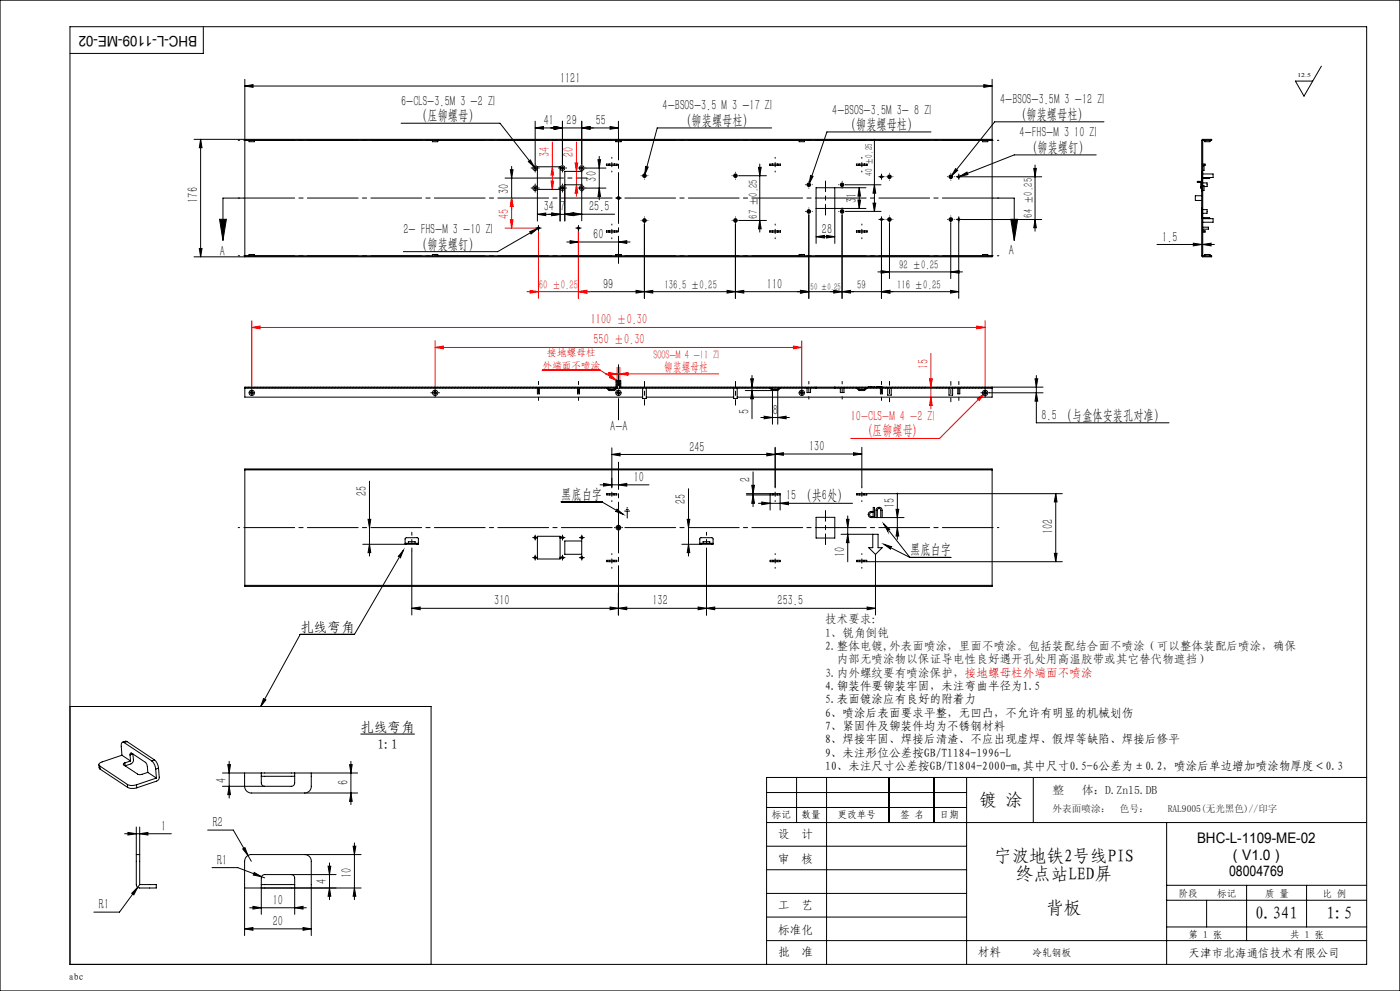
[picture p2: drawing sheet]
<svg xmlns="http://www.w3.org/2000/svg" width="420mm" height="297mm" viewBox="0 0 420 297" stroke-linecap="round" stroke-linejoin="round" font-family="sans-serif">
<defs><g id="words">
<g font-size="5.2">
<text x="293.8" y="241.6">镀 涂</text>
<text x="298.3" y="258.4">宁波地铁2号线PIS</text>
<text x="304.8" y="263.6">终点站LED屏</text>
<text x="314" y="274.1">背板</text>
<text x="376.4" y="275.4">0.341</text>
<text x="398" y="275.4">1:5</text>
</g>
<g font-size="4.4">
<text x="59.2" y="10.6" transform="rotate(-180 59.2 10.6)">BHC-L-1109-ME-02</text>
<text x="168" y="24.9">1121</text>
<text x="120.3" y="31.7">6-CLS-3.5M 3 -2 ZI</text>
<text x="198.8" y="33.1">4-BSOS-3.5 M 3 -17 ZI</text>
<text x="249.7" y="34.3">4-BSOS-3.5M 3- 8 ZI</text>
<text x="300" y="31.3">4-BSOS-3.5M 3 -12 ZI</text>
<text x="304.9" y="35.6">（铆装螺母柱）</text>
<text x="125.2" y="36.1">（压铆螺母）</text>
<text x="163.1" y="37.4">41</text>
<text x="170" y="37.4">29</text>
<text x="178.7" y="37.4">55</text>
<text x="204.4" y="37.4">（铆装螺母柱）</text>
<text x="253.8" y="38.7">（铆装螺母柱）</text>
<text x="305.9" y="41.2">4-FHS-M 3 10 ZI</text>
<text x="308.2" y="45.5">（铆装螺钉）</text>
<text x="152.7" y="58.2" transform="rotate(-90 152.7 58.2)">30</text>
<text x="178.9" y="54.4" transform="rotate(-90 178.9 54.4)">30</text>
<text x="59.3" y="60.7" transform="rotate(-90 59.3 60.7)">176</text>
<text x="163.1" y="63.3">34</text>
<text x="168" y="63.3">7</text>
<text x="176.7" y="63.3">25.5</text>
<text x="256.9" y="60.8" transform="rotate(-90 256.9 60.8)">31</text>
<text x="121" y="70.2">2- FHS-M 3 -10 ZI</text>
<text x="178" y="71.6">60</text>
<text x="246.6" y="70">28</text>
<text x="66" y="76.6">A</text>
<text x="125.2" y="74.5">（铆装螺钉）</text>
<text x="302.6" y="76.4">A</text>
<text x="348.6" y="72.4">1.5</text>
<text x="181" y="86.5">99</text>
<text x="230.1" y="86.5">110</text>
<text x="224.8" y="123.9" transform="rotate(-90 224.8 123.9)">5</text>
<text x="231.9" y="124.2">8</text>
<text x="312.5" y="125.8">8.5 （与盒体安装孔对准）</text>
<text x="183.1" y="129.3">A-A</text>
<text x="206.8" y="135.3">245</text>
<text x="242.7" y="135.2">130</text>
<text x="110" y="148.8" transform="rotate(-90 110 148.8)">25</text>
<text x="168.4" y="149.5">黑底白字</text>
<text x="190.1" y="144.4">10</text>
<text x="225.1" y="144.5" transform="rotate(-90 225.1 144.5)">2</text>
<text x="235.9" y="150">15 （共6处）</text>
<text x="205.7" y="151" transform="rotate(-90 205.7 151)">25</text>
<text x="268.4" y="152.4" transform="rotate(-90 268.4 152.4)">15</text>
<text x="315.9" y="160" transform="rotate(-90 315.9 160)">102</text>
<text x="253.5" y="166.8" transform="rotate(-90 253.5 166.8)">10</text>
<text x="273.1" y="166.1">黑底白字</text>
<text x="148.3" y="181.4">310</text>
<text x="195.7" y="181.4">132</text>
<text x="233.3" y="181.4">253.5</text>
<text x="67.9" y="234.6" transform="rotate(-90 67.9 234.6)">4</text>
<text x="104.4" y="235.3" transform="rotate(-90 104.4 235.3)">6</text>
<text x="48.4" y="249">1</text>
<text x="63.8" y="247.9">R2</text>
<text x="359.1" y="252.6">BHC-L-1109-ME-02</text>
<text x="368.5" y="257.6">（V1.0）</text>
<text x="65.1" y="259.1">R1</text>
<text x="105.5" y="263.2" transform="rotate(-90 105.5 263.2)">10</text>
<text x="368.7" y="262.6">08004769</text>
<text x="98" y="264.9" transform="rotate(-90 98 264.9)">4</text>
<text x="29.7" y="272.5">R1</text>
<text x="81.8" y="271.2">10</text>
<text x="81.8" y="277.5">20</text>
</g>
<g font-size="4.4" fill="#f00">
<text x="164.8" y="47.2" transform="rotate(-90 164.8 47.2)">34</text>
<text x="172.1" y="47.2" transform="rotate(-90 172.1 47.2)">20</text>
<text x="152.7" y="65.6" transform="rotate(-90 152.7 65.6)">45</text>
<text x="177.3" y="97.2">1100 ±0.30</text>
<text x="178" y="103.2">550 ±0.30</text>
<text x="278.4" y="110.5" transform="rotate(-90 278.4 110.5)">15</text>
<text x="255.3" y="126.2">10-CLS-M 4 -2 ZI</text>
<text x="260.7" y="130.5">(压铆螺母)</text>
</g>
<g font-size="4.1">
<text x="90.1" y="189.5">扎线弯角</text>
<text x="108.1" y="219.4">扎线弯角</text>
<text x="113.2" y="224.4">1:1</text>
</g>
<g font-size="3.8">
<text x="227.2" y="65.5" transform="rotate(-90 227.2 65.5)">67 ±0.25</text>
<text x="309.8" y="65.2" transform="rotate(-90 309.8 65.2)">64 ±0.25</text>
<text x="269.8" y="80.7">92 ±0.25</text>
<text x="199.4" y="86.7">136.5 ±0.25</text>
<text x="257.2" y="86.7">59</text>
<text x="269.1" y="86.7">116 ±0.25</text>
</g>
<g font-size="3.8" fill="#f00">
<text x="161.7" y="86.7">60 ±0.25</text>
<text x="196.1" y="107.6">SOOS-M 4 -11 ZI</text>
<text x="199.3" y="111.3">铆装螺母柱</text>
</g>
<g font-size="3.5" fill="#191924">
<text x="247.5" y="186.8">技术要求：</text>
<text x="247.5" y="190.8">1、锐角倒钝</text>
<text x="247.5" y="194.8">2.整体电镀,外表面喷涂，里面不喷涂。包括装配结合面不喷涂（可以整体装配后喷涂，确保</text>
<text x="247.5" y="202.8">3.内外螺纹要有喷涂保护，接地螺母柱外端面不喷涂</text>
<text x="251" y="198.8">内部无喷涂物以保证导电性良好遇开孔处用高温胶带或其它替代物遮挡）</text>
<text x="315.8" y="237.8">整</text>
<text x="324.5" y="237.8">体：D.Zn15.DB</text>
</g>
<g font-size="3.5">
<text x="247.5" y="206.8">4.铆装件要铆装牢固，未注弯曲半径为1.5</text>
<text x="247.5" y="210.8">5.表面镀涂应有良好的附着力</text>
<text x="247.5" y="214.8">6、喷涂后表面要求平整，无凹凸，不允许有明显的机械划伤</text>
<text x="247.5" y="218.8">7、紧固件及铆装件均为不锈钢材料</text>
<text x="247.5" y="222.8">8、焊接牢固、焊接后清渣、不应出现虚焊、假焊等缺陷、焊接后修平</text>
<text x="247.5" y="226.8">9、未注形位公差按GB/T1184-1996-L</text>
<text x="247.5" y="230.8">10、未注尺寸公差按GB/T1804-2000-m,其中尺寸0.5-6公差为±0.2，喷涂后单边增加喷涂物厚度＜0.3</text>
<text x="233.5" y="251.3">设</text>
<text x="240.5" y="251.3">计</text>
<text x="233.5" y="258.7">审</text>
<text x="240.5" y="258.7">核</text>
<text x="233.5" y="272.6">工</text>
<text x="240.5" y="272.6">艺</text>
<text x="233.5" y="279.9">标准化</text>
<text x="233.5" y="286.4">批</text>
<text x="240.5" y="286.4">准</text>
<text x="293.4" y="286.5">材料</text>
<text x="356.5" y="286.7">天津市北海通信技术有限公司</text>
</g>
<text font-size="3.1" x="261.7" y="52.7" transform="rotate(-90 261.7 52.7)">40 ±0.25</text>
<g font-size="2.9">
<text x="243.2" y="86.8">50 ±0.25</text>
<text x="231.6" y="245.2">标记</text>
<text x="240.5" y="245.2">数量</text>
<text x="251.3" y="245.2">更改单号</text>
<text x="270.1" y="245.2">签 名</text>
<text x="281.9" y="245.2">日期</text>
<text x="353.5" y="268.7">阶段</text>
<text x="365.2" y="268.7">标记</text>
<text x="379.5" y="268.7">质 量</text>
<text x="396.8" y="268.7">比 例</text>
<text x="356.5" y="281">第 1 张</text>
<text x="387.1" y="281">共 1 张</text>
<text x="309.8" y="286.5">冷轧钢板</text>
<text x="20.7" y="293.8">abc</text>
</g>
<g font-size="2.9" fill="#f00">
<text x="164.2" y="106.5">接地螺母柱</text>
<text x="162.7" y="110.5">外端面不喷涂</text>
</g>
<g font-size="2.9" fill="#191924">
<text x="315.8" y="243.5">外表面喷涂：</text>
<text x="336" y="243.5">色号：</text>
<text x="350.3" y="243.5">RAL9005(无光黑色)//印字</text>
</g>
<text font-size="1.7" x="389.2" y="23.2">12.5</text>
</g></defs>
<g fill="none" stroke="#000" stroke-width=".3">
<path d="M21 8h389v281h-389zM61 8v8h-40M396.4 19.8l-5.2 9-2.6-4.5h5.2M73.4 25.8l2.5-.4v.8zM73.4 23.8v18h-15.2M73.4 25.8h224.2M120.3 36.9h29.7l10.3 13.2M160.5 38.3l2.5-.4v.8zM160.5 36.3v12.8M166.2 37.9l2.5 .4-2.5 .4zM168.7 36.3v12.8M174.5 38.3l2.5-.4v.8z"/>
<path d="M174.5 36.3v12.8M183 37.9l2.5 .4-2.5 .4zM185.5 38.3h-25M185.5 36.3v3.5M231.5 38.3h-34.3l-3.8 14.1M279.3 39.5h-31.2l-5.4 15.6M295.1 25.4l2.5 .4-2.5 .4zM297.6 23.8v18M331.2 36.5h-32.8l-13 16.2M60.2 41.8v35.2M60.2 41.8l.4 2.5h-.8zM73.2 59.4h-6.3v12.7"/>
<path d="M151.5 53.4h9.7M153.1 50.9h.8l-.4 2.5zM153.5 49.9v13M153.5 59.4l.4 2.5h-.8zM158.5 48.4l.6-.5 1.2 2.2zM160 50.4h1M160 56.4h1M160.2 50.4a.31 .31 0 0 1 .3-.3 .31 .31 0 0 1 .3 .3 .31 .31 0 0 1-.4 .3M160.2 56.4a.31 .31 0 0 1 .3-.3 .31 .31 0 0 1 .3 .3 .31 .31 0 0 1-.4 .3M160.3 50.1l.4 .5M160.5 49.9v1M160.5 55.9v1"/>
<path d="M161.2 56.5v9.7M168 56.5v9.7M168.2 50.4h1M168.2 56.4h1M168.5 56.4a.29 .29 0 0 1 .2-.3 .29 .29 0 0 1 .3 .3 .29 .29 0 0 1-.3 .3M168.5 50.4a.29 .29 0 0 1 .2-.3 .29 .29 0 0 1 .3 .3 .29 .29 0 0 1-.3 .3M168.7 49.9v1M168.7 55.9v1M169.4 55.4v10.8M174 50.4h1M174 56.4h1M174.2 56.4a.29 .29 0 0 1 .3-.3 .29 .29 0 0 1 .3 .3 .29 .29 0 0 1-.4 .3"/>
<path d="M174.2 50.4a.29 .29 0 0 1 .3-.3 .29 .29 0 0 1 .3 .3 .29 .29 0 0 1-.4 .3M174.5 49.9v1M174.5 55.4v10.8M175.8 50.4h6M175.8 56.4h6M179.4 47.9h.8l-.4 2.5zM179.8 46.9v13M179.8 56.4l.4 2.5h-.8zM185 59.4h1M185.1 59.5a.4 .4 0 0 1 .4-.5 .4 .4 0 0 1 .4 .4 .4 .4 0 0 1-.5 .4M185.5 58.9v1M192.8 52.7h1.1"/>
<path d="M193.3 52.2v1M193.4 52.4l-.1 .5a.29 .29 0 0 0 .3-.2 .29 .29 0 0 0-.3-.3 .29 .29 0 0 0-.3 .3M193.7 49.9l.8 .2-1.1 2.3zM220.1 52.7h1M220.3 52.7a.29 .29 0 0 1 .3-.3 .29 .29 0 0 1 .3 .3 .29 .29 0 0 1-.3 .2M220.6 52.2v1M221.7 52.7h8.2M227.5 50.2h.9l-.5 2.5zM227.9 49.2v20.4M242.1 55.4h1M242.6 54.9v1M242.7 55.1l-.1 .6a.29 .29 0 0 0 .3-.3 .29 .29 0 0 0-.3-.3 .29 .29 0 0 0-.2 .4"/>
<path d="M243.2 52.6l.7 .2-1.2 2.3zM250.4 56.3h9.4M252.1 55.4h1M252.3 55.5a.29 .29 0 0 1 .3-.4 .29 .29 0 0 1 .3 .3 .29 .29 0 0 1-.3 .3M252.6 54.9v1M253.7 55.4h10.6M257.4 60h.8l-.4 2.5zM257.8 56.3l.4 2.5h-.8zM257.8 56.3v6.2M262.3 55.4l.4 2.5h-.8zM262.3 41.7v21.7M263.9 53h1"/>
<path d="M264.4 52.5v1M266.3 53h1M266.6 53.1a.29 .29 0 0 1 .2-.4 .29 .29 0 0 1 .3 .3 .29 .29 0 0 1-.3 .3M266.8 52.5v1M284.7 53h1M284.9 53.1a.29 .29 0 0 1 .3-.4 .29 .29 0 0 1 .3 .3 .29 .29 0 0 1-.3 .3M285.2 52.5v1M285.4 52.7l-.4 .5M286.7 50.5l.6 .5-1.9 1.7zM287.1 53h1M287.6 52.5v1M287.9 52.9l2.2-1.3 .3 .7z"/>
<path d="M287.9 52.9l-.6 .2M288.4 53h24.1M297.9 59.4h6.4v12.7M310.1 50.5h.8l-.4 2.5zM310.5 49.5v19.8M328.9 46.4h-24.6l-16.4 6.5M58.2 77h15.2M59.8 74.5h.8l-.4 2.5zM65.9 65.7h2l-1 6.4zM158.9 69.4l2.4-.9-2 1.6zM161 68.4h1M161.2 64.2l2.5-.4v.8z"/>
<path d="M161.3 68.5l-12 6.9h-28.3M161.5 67.9v1M161.8 68.2l-.5 .3M165.5 63.8l2.5 .4-2.5 .4zM169.4 64.2l2.5-.4v.8zM170 72.5h19M171 72.1l2.5 .4-2.5 .5zM172 63.8l2.5 .4-2.5 .4zM173 68.4h1M173.5 67.9v1M173.5 69.2v20.2M184.4 64.2h-23.2"/>
<path d="M185.5 72.5l2.5-.4v.9zM192.8 66.1h1.1M193 66.1a.29 .29 0 0 1 .3-.3 .29 .29 0 0 1 .3 .3 .29 .29 0 0 1-.3 .3M193.3 65.6v1M193.3 67.1v22.3M220.1 66.1h1M220.3 66.1a.29 .29 0 0 1 .3-.3 .29 .29 0 0 1 .3 .3 .29 .29 0 0 1-.3 .3M220.6 65.6v1M220.6 67.1v22.3M221.7 66.1h8.2M227.9 66.1l.5 2.5h-.9zM242.1 63.4h1"/>
<path d="M242.4 63.5a.31 .31 0 0 1 .2-.4 .31 .31 0 0 1 .4 .3 .31 .31 0 0 1-.4 .3M242.6 62.9v1M242.6 64.4v25M244.8 70.9l2.5-.3v.7zM244.8 62.5v10.5M244.8 70.9h5.6M247.9 70.6l2.5 .3-2.5 .4zM252.1 63.4h1M252.3 63.5a.31 .31 0 0 1 .3-.4 .31 .31 0 0 1 .3 .3 .31 .31 0 0 1-.3 .3M252.6 62.9v1M252.6 64.4v25M253.7 63.4h10.6"/>
<path d="M259.8 62.5h-9.4v10.5M261.9 60.9h.8l-.4 2.5zM263.9 65.8h1M264.4 65.3v1M264.4 66.6v22.8M266.3 65.8h1M266.6 65.9a.31 .31 0 0 1 .2-.4 .31 .31 0 0 1 .4 .3 .31 .31 0 0 1-.4 .3M266.8 65.3v1M266.8 66.8v16.7M284.7 65.8h1M284.9 65.9a.31 .31 0 0 1 .3-.4 .31 .31 0 0 1 .3 .3 .31 .31 0 0 1-.3 .3M285.2 65.3v1"/>
<path d="M285.2 66.8v16.7M287.1 65.8h1M287.6 65.3v1M287.6 66.6v22.8M288.4 65.8h24.1M303.2 65.7h2.1l-1 6.4zM310.5 65.8l.4 2.5h-.8zM347.1 73.3h17.2M358 72.9l2.5 .4-2.5 .4zM360.8 73.3l2.5-.4v.8zM173.5 87.4l2.5-.4v.8zM190.8 87l2.5 .4-2.5 .4z"/>
<path d="M193.3 87.4l2.5-.4v.8zM218.1 87l2.5 .4-2.5 .4zM220.6 87.4l2.5-.4v.8zM240.1 87l2.5 .4-2.5 .4zM250.1 87l2.5 .4-2.5 .4zM252.6 87.4l2.5-.4v.8zM263.3 81.5h25.4M264.3 81.1l2.5 .4-2.5 .4zM264.4 87.4l2.5-.4v.8zM285.2 87l2.4 .4-2.4 .4zM285.2 81.5l2.5-.4v.8zM287.6 87.4h-114.1"/>
<path d="M75 117.7h1M75.5 117.2v1M130 117.7h1M130.5 117.2v1M185 117.7h1M185.1 114.1v2.2M185.5 117.2v1M185.9 114.1v2.2M223.6 117h8.1v10.1M225.2 113.5h.8l-.4 2.5zM225.6 117l.4 2.5h-.8zM225.6 112.5v13"/>
<path d="M233.3 117v10.1M240 117.7h1M240.5 117.2v1M295 117.7h1.1M295.5 117.2v1M296.8 117.7h16.1M297.6 116h15.3M310.5 113.5h.8l-.4 2.5zM310.9 117.7l.4 2.5h-.8zM310.9 112.5v14.2h39.8M183.6 136.2l2.4-.4v.8zM183.6 134.2v11.7"/>
<path d="M183.6 136.2h49M228.2 125.1h8.6M229.2 124.7l2.5 .4-2.5 .4zM230 135.8l2.6 .4-2.6 .4zM232.6 136.1l2.4-.4v.8zM232.6 134.1v11.8M232.6 136.1h26M233.3 125.1l2.5-.4v.8zM256 135.7l2.6 .4-2.6 .4zM258.6 134.1v11.8M110.4 155.6h.8l-.4 2.5zM110.8 144.2v22.4"/>
<path d="M168.4 150.4h12.2l6.3 3.7M180 145.3h14.7M181 144.9l2.6 .4-2.6 .4zM185 152.5l1.9 1.6-2.3-.9a.4 .4 0 0 0 .5-.1 .4 .4 0 0 0-.1-.6zM185 158.1h1M185.1 158.3a.4 .4 0 0 1 .4-.6 .4 .4 0 0 1 .4 .5 .4 .4 0 0 1-.5 .3M185.5 157.7v.9M185.5 145.3l2.5-.4v.8zM187.4 153.2h1.5M187.9 152.7h.6M188 152.2h.3M188.2 153.2v2.1"/>
<path d="M206.2 155.6h.7l-.3 2.5zM206.6 146.5v20.1M223.9 148h7.1M223.9 148.3h7.1v4.6M225.5 145.4h.8l-.4 2.6zM225.9 148.3l.4 2.5h-.8zM225.9 141.4v10.4M227.5 150.8h28.3M228.5 150.5l2.5 .3-2.5 .5zM234 150.8l2.5-.3v.8zM234 148.3v4.6M253.9 155.6h.8l-.4 2.5z"/>
<path d="M254.3 154.6v13.8M260 148h58.7M262.4 155.1h8.8M265.1 157l7.9 10.1M265.1 157l1.9 1.7a.4 .4 0 0 0-.6 0 .4 .4 0 0 0-.1 .5zM268.8 152.6h.8l-.4 2.5zM269.2 158.1l.4 2.6h-.8zM269.2 147.8v13.8M316.7 148l.4 2.4h-.8zM316.7 148v20.3M108.8 163.1h12.7M110.8 163.1l.4 2.5h-.8z"/>
<path d="M121 164.9l-.9 2.4a.4 .4 0 0 0-.2-.5 .4 .4 0 0 0-.5 .1zM121 164.9l-14.7 25.2h-16.2l-11.9 21.6M123.5 165.1v19.2M160 161.1h1M160 167.1h1M160.2 167.2a.31 .31 0 0 1 .3-.4 .31 .31 0 0 1 .3 .4 .31 .31 0 0 1-.4 .2M160.2 161.2a.31 .31 0 0 1 .3-.4 .31 .31 0 0 1 .3 .4 .31 .31 0 0 1-.4 .2M160.5 160.7v.9M160.5 166.6v1M168.2 161.1h1M168.2 167.1h1M168.5 161.2a.29 .29 0 0 1 .2-.4 .29 .29 0 0 1 .3 .4 .29 .29 0 0 1-.3 .2"/>
<path d="M168.5 167.2a.29 .29 0 0 1 .2-.4 .29 .29 0 0 1 .3 .4 .29 .29 0 0 1-.3 .2M168.7 160.7v.9M168.7 166.6v1M174 161.1h1M174 167.1h1M174.2 161.2a.29 .29 0 0 1 .3-.4 .29 .29 0 0 1 .3 .4 .29 .29 0 0 1-.4 .2M174.2 167.2a.29 .29 0 0 1 .3-.4 .29 .29 0 0 1 .3 .4 .29 .29 0 0 1-.4 .2M174.5 160.7v.9M174.5 166.6v1M185.5 177.7v6.6M204.5 163.1h5.4M206.6 163.1l.3 2.5h-.7z"/>
<path d="M211.9 165.1v19.2M252.3 160.1h9.5M254.3 160.1l.4 2.5h-.8zM260 168.3h58.7M262.6 166.2v18.1M265.2 163.1l7.8 4M265.2 163.1l2.4 .8a.4 .4 0 0 0-.5 .2 .4 .4 0 0 0 .1 .5zM273 167.1h12.2M316.3 165.8h.8l-.4 2.5zM123.5 182.3l2.5-.4v.8zM123.5 182.3h139.1M183 181.9l2.5 .4-2.5 .4z"/>
<path d="M185.5 182.3l2.5-.4v.8zM209.4 181.9l2.5 .4-2.5 .4zM211.9 182.3l2.5-.4v.8zM260.1 181.9l2.5 .4-2.5 .4zM21 211.7h108.3v77.3M79.1 209.4l.7 .4-1.6 1.9zM108.1 220h16.3M66.7 235.7h12.7M66.7 231.7h6.7M68.3 229.2h.8l-.3 2.5zM68.8 235.7l.3 2.5h-.8zM68.8 228.2v11"/>
<path d="M91.4 237.7h15.9M93.4 231.7h13.9M104.9 229.2h.8l-.4 2.5zM105.3 237.7l.4 2.5h-.8zM105.3 228.2v13M230 237.5h60M239 233v13.5M248 233v56M266.7 233v13.5M280.2 233v13.5M290 233v56M310 233v13.5"/>
<path d="M410 233h-180v56M37.4 249.9h14M38.4 249.5l2.5 .4-2.5 .4zM40.9 247.9v8.2M41.9 249.9l2.5-.4v.8zM41.9 247.9v8.2M62.3 248.8h7.7l4.4 7.6M72.8 254.4l.7-.4 .9 2.4zM74.4 256.4l1 1.7M91.4 256.1h16.9M98.4 259.6h.8l-.4 2.5zM98.8 258.6v11"/>
<path d="M105.9 253.6h.9l-.5 2.5zM106.3 252.6v17M230 242h60M230 246.5h180M230 253.6h60M350 246.5v42.5M39.5 267.7l1.8-1.8-1.2 2.3zM41.3 265.9l-5.5 7.5h-7.6M41.9 265.1l-.6 .8M63.6 260h7.7l7.2 2.7M73.4 278.4l2.5-.4v.8zM73.4 266.1v14.3"/>
<path d="M73.4 278.4h20M74.9 272.1h17M75.9 271.6l2.5 .5-2.5 .3zM76.3 261.5l2.2 1.2-2.5-.4zM78.5 262.7l.9 .4M87.4 262.1h13.4M88.4 272.1l2.5-.5v.8zM88.4 266.1v7.9M90.9 278l2.5 .4-2.5 .4zM93.4 266.1v14.3M98.8 266.1l.4 2.5h-.8zM106.3 266.1l.5 2.5h-.9z"/>
<path d="M108.3 266.1h-29.9v7.9M230 260.7h60M230 267.8h60M230 274.8h60M350 269.8h60M350 265.3h60M350 277.8h60M362 269.8v8M374 265.3v16.6M392 265.3v12.5M230 281.9h180"/>
</g>
<g fill="none" stroke="#f00" stroke-width=".3">
<path d="M153.5 59.4v9M153.5 59.4l.4 2.5h-.8zM165.3 54.3h.8l-.4 2.5zM165.7 50l.4 2.5h-.8zM165.7 42.6v14.2M172.5 48.9h.8l-.4 2.5zM172.9 55.4l.4 2.5h-.8zM172.9 42.6v16.3M151.5 68.4h10M153.1 65.9h.8l-.4 2.5zM161.5 69.2v20.2M173.5 69.2v20.2"/>
<path d="M75.5 98.1l2.5-.4v.8zM75.5 96.1v21.6M75.5 98.1h220M158 87.4h19M159 87l2.5 .4-2.5 .4zM173.5 87.4l2.5-.4v.8zM293 97.7l2.5 .4-2.5 .4zM295.5 96.1v20.3M130.5 104.1l2.5-.4v.8zM130.5 102.1v14.3M130.5 104.1h110M162.7 111h17.4l5.1 3.1"/>
<path d="M181.6 112.1h34M182.6 111.7l2.5 .4-2.5 .4zM183.3 112.5l1.9 1.6-2.4-.9zM185.1 110.1v4M185.9 112.1l2.5-.4v.8zM185.9 110.1v4M238 103.7l2.5 .4-2.5 .4zM240.5 102.1v15.6M278.9 113.5h.8l-.4 2.5zM279.3 119l.4 2.5h-.8zM279.3 106v16.5M293.2 119.5l2-1.5-1.4 2z"/>
<path d="M295.2 118l-13.3 13.4h-26.7M295.8 117.4l-.6 .6"/>
</g>
<path d="M75.4 118.1a.4 .4 0 0 0 .5-.4 .4 .4 0 0 0-.4-.4 .4 .4 0 0 0-.3 .5M130.4 118.1a.4 .4 0 0 0 .5-.4 .4 .4 0 0 0-.4-.4 .4 .4 0 0 0-.3 .5M185.4 118.1a.4 .4 0 0 0 .5-.4 .4 .4 0 0 0-.4-.4 .4 .4 0 0 0-.3 .5M240.4 118.1a.4 .4 0 0 0 .5-.4 .4 .4 0 0 0-.4-.4 .4 .4 0 0 0-.3 .5M295.4 118.1a.4 .4 0 0 0 .5-.4 .4 .4 0 0 0-.4-.4 .4 .4 0 0 0-.3 .5" fill="none" stroke="#000" stroke-width=".3" stroke-dasharray="1.3 .6" stroke-dashoffset=".5" stroke-linecap="butt"/>
<path d="M185.6 109.3v16.5" fill="none" stroke="#000" stroke-width=".3" stroke-dasharray="15.2 1.3 1.3 1.3" stroke-dashoffset="8.9"/>
<path d="M161.6 120v-5.7M173.6 120v-5.7M264.5 120v-5.7M287.7 120v-5.7M123.6 159.5v5.6M212 159.5v5.6" fill="none" stroke="#000" stroke-width=".3" stroke-dasharray="15.2 1.3 1.3 1.3" stroke-dashoffset="14.3"/>
<path d="M193.4 121.4v-7.1M220.7 121.4v-7.1" fill="none" stroke="#000" stroke-width=".3" stroke-dasharray="15.2 1.3 1.3 1.3" stroke-dashoffset="13.6"/>
<path d="M266.9 120.4v-6.1M285.3 120.4v-6.1" fill="none" stroke="#000" stroke-width=".3" stroke-dasharray="15.2 1.3 1.3 1.3" stroke-dashoffset="14.1"/>
<path d="M242.7 119.6v-5.3M252.7 119.6v-5.3" fill="none" stroke="#000" stroke-width=".3" stroke-dasharray="15.2 1.3 1.3 1.3" stroke-dashoffset="14.5"/>
<path d="M185.6 39.8v39.2M185.6 138.5v39.2" fill="none" stroke="#000" stroke-width=".3" stroke-dasharray="15.2 1.3 1.3 1.3" stroke-dashoffset="7.1"/>
<path d="M299.7 59.4h-228.2M299.7 42.1h-228.2M299.7 76.7h-228.2M299.7 158.1h-228.2" fill="none" stroke="#000" stroke-width=".3" stroke-dasharray="15.2 1.3 1.3 1.3" stroke-dashoffset="-1.7"/>
<path d="M247.7 64.5v-10.2M247.7 153v10.2" fill="none" stroke="#000" stroke-width=".3" stroke-dasharray="15.2 1.3 1.3 1.3" stroke-dashoffset="12"/>
<path d="M161.3 53.4h14.8" fill="none" stroke="#000" stroke-width=".3" stroke-dasharray="15.2 1.3 1.3 1.3" stroke-dashoffset="7.4"/>
<path d="M183.6 51.6v-4.4M232.6 47.2v4.4M258.6 51.6v-4.4M183.6 67.2v4.4M232.6 67.2v4.4M258.6 67.2v4.4M183.6 145.9v4.4M232.6 150.3v-4.4M258.6 150.3v-4.4M183.6 165.9v4.4M232.6 170.3v-4.4M258.6 165.9v4.4" fill="none" stroke="#000" stroke-width=".3" stroke-dasharray="15.2 1.3 1.3 1.3" stroke-dashoffset="14.9"/>
<path d="M0 0h420v297h-420z" fill="none" stroke="#000" stroke-width=".35"/>
<g fill="none" stroke="#000" stroke-width=".3" stroke-dasharray="15.2 1.3 1.3 1.3">
<path d="M159.6 56.4h-.3M159.6 50.4h-.3M160.6 57.4v.2M160.6 55.4v-.3M160.6 51.4v.2M160.6 49.4v-.3M161.6 56.4h.2M161.6 50.4h.2M167.8 50.4h-.3M167.8 56.4h-.3M168.8 51.4v.2M168.8 49.4v-.3"/>
<path d="M168.8 57.4v.2M168.8 55.4v-.3M169.8 50.4h.2M169.8 56.4h.2M173.6 50.4h-.3M173.6 56.4h-.3M174.6 51.4v.2M174.6 49.4v-.3M174.6 57.4v.2M174.6 55.4v-.3M175.6 50.4h.2M175.6 56.4h.2"/>
<path d="M185.1 59.4h-.4M185.6 59.9v.3M185.6 58.9v-.4M186.1 59.4h.3M192.4 52.7h-.1M193.4 53.7h.1M193.4 51.7v-.1M194.4 52.7h.1M219.7 52.7h-.1M220.7 53.7h.1M220.7 51.7v-.1M221.7 52.7h.1"/>
<path d="M241.7 55.4h-.1M242.7 56.4h.1M242.7 54.4v-.1M243.7 55.4h.1M251.7 55.4h-.1M252.7 56.4h.1M252.7 54.4v-.1M253.7 55.4h.1M264 53h-.3M264.5 53.5v.3M264.5 52.5v-.3M265 53h.3"/>
<path d="M265.9 53h-.1M266.9 54h.1M266.9 52v-.1M267.9 53h.1M284.3 53h-.1M285.3 54h.1M285.3 52v-.1M286.3 53h.1M287.2 53h-.3M287.7 53.5v.3M287.7 52.5v-.3M288.2 53h.3"/>
<path d="M161.1 68.4h-.3M161.6 68.9v.3M161.6 67.9v-.3M162.1 68.4h.3M173.1 68.4h-.3M173.6 68.9v.3M173.6 67.9v-.3M174.1 68.4h.3M192.4 66.1h-.1M193.4 67.1h.1M193.4 65.1v-.1M194.4 66.1h.1"/>
<path d="M219.7 66.1h-.1M220.7 67.1h.1M220.7 65.1v-.1M221.7 66.1h.1M241.7 63.4h-.1M242.7 64.4h.1M242.7 62.4v-.1M243.7 63.4h.1M251.7 63.4h-.1M252.7 64.4h.1M252.7 62.4v-.1M253.7 63.4h.1"/>
<path d="M264 65.8h-.3M264.5 66.3v.3M264.5 65.3v-.3M265 65.8h.3M265.9 65.8h-.1M266.9 66.8h.1M266.9 64.8v-.1M267.9 65.8h.1M284.3 65.8h-.1M285.3 66.8h.1M285.3 64.8v-.1M286.3 65.8h.1"/>
<path d="M287.2 65.8h-.3M287.7 66.3v.3M287.7 65.3v-.3M288.2 65.8h.3M75.1 117.7h-.4M75.6 117.2v-.3M75.6 118.2v.4M76.1 117.7h.3M129.6 117.7h-.3M130.6 116.7v-.3M130.6 118.7v.3M131.6 117.7h.3"/>
<path d="M185.1 117.7h-.4M185.6 117.2v-.3M185.6 118.2v.4M186.1 117.7h.3M240.1 117.7h-.4M240.6 117.2v-.3M240.6 118.2v.4M241.1 117.7h.3M294.6 117.7h-.3M295.6 116.7v-.3M295.6 118.7v.3M296.6 117.7h.3"/>
<path d="M184.6 158.1h-.3M185.6 159.1v.2M185.6 157.1v-.2M186.6 158.1h.2M160.1 161.1h-.3M160.1 167.1h-.3M160.6 161.6v.3M160.6 160.6v-.2M160.6 167.6v.3M160.6 166.6v-.2M161.1 161.1h.2M161.1 167.1h.2"/>
<path d="M168.3 167.1h-.3M168.3 161.1h-.3M168.8 167.6v.3M168.8 166.6v-.2M168.8 161.6v.3M168.8 160.6v-.2M169.3 167.1h.2M169.3 161.1h.2M174.1 167.1h-.3M174.1 161.1h-.3M174.6 167.6v.3M174.6 166.6v-.2"/>
<path d="M174.6 161.6v.3M174.6 160.6v-.2M175.1 167.1h.2M175.1 161.1h.2"/>
</g>
<g fill="#000">
<path d="M153.1 50.9h.8l-.4 2.5zM153.5 59.4l.4 2.5h-.8z"/>
<path d="M303.2 65.7h2.1l-1 6.4zM65.9 65.7h2l-1 6.4z"/>
<path d="M79.1 209.4l.7 .4-1.6 1.9zM121 164.9l-.9 2.4a.4 .4 0 0 0-.2-.5 .4 .4 0 0 0-.5 .1z"/>
</g>
<path d="M153.1 65.9h.8l-.4 2.5zM153.5 59.4l.4 2.5h-.8z" fill="#f00"/>
<g fill="#000">
<path d="M73.4 25.8l2.5-.4v.8zM295.1 25.4l2.5 .4-2.5 .4zM171 72.1l2.5 .4-2.5 .5zM185.5 72.5l2.5-.4v.9zM160.5 38.3l2.5-.4v.8zM166.2 37.9l2.5 .4-2.5 .4zM166.2 37.9l2.5 .4-2.5 .4zM174.5 38.3l2.5-.4v.8zM161.2 64.2l2.5-.4v.8zM165.5 63.8l2.5 .4-2.5 .4zM169.4 64.2l2.5-.4v.8zM172 63.8l2.5 .4-2.5 .4zM244.8 70.9l2.5-.3v.7zM247.9 70.6l2.5 .3-2.5 .4z"/>
<path d="M183 37.9l2.5 .4-2.5 .4zM174.5 38.3l2.5-.4v.8zM169.4 64.2l2.5-.4v.8zM165.5 63.8l2.5 .4-2.5 .4zM233.3 125.1l2.5-.4v.8zM229.2 124.7l2.5 .4-2.5 .4z"/>
<path d="M60.2 41.8l.4 2.5h-.8zM59.8 74.5h.8l-.4 2.5zM179.4 47.9h.8l-.4 2.5zM179.8 56.4l.4 2.5h-.8zM257.8 56.3l.4 2.5h-.8zM257.4 60h.8l-.4 2.5z"/>
<path d="M227.5 50.2h.9l-.5 2.5zM227.9 66.1l.5 2.5h-.9z"/>
<path d="M262.3 55.4l.4 2.5h-.8zM261.9 60.9h.8l-.4 2.5z"/>
<path d="M310.5 65.8l.4 2.5h-.8zM310.1 50.5h.8l-.4 2.5z"/>
<path d="M358 72.9l2.5 .4-2.5 .4zM360.8 73.3l2.5-.4v.8zM73.4 278.4l2.5-.4v.8zM90.9 278l2.5 .4-2.5 .4z"/>
<path d="M173.5 87.4l2.5-.4v.8zM190.8 87l2.5 .4-2.5 .4zM220.6 87.4l2.5-.4v.8zM240.1 87l2.5 .4-2.5 .4zM158.5 48.4l1.8 1.7-1.2-2.2zM193.7 49.9l-.3 2.5 1.1-2.3zM243.2 52.6l-.5 2.5 1.2-2.3zM286.7 50.5l-1.3 2.2 1.9-1.7zM287.9 52.9l2.5-.6-.3-.7zM158.9 69.4l.4 .7 2-1.6zM310.9 117.7l.4 2.5h-.8zM310.5 113.5h.8l-.4 2.5zM123.5 182.3l2.5-.4v.8zM183 181.9l2.5 .4-2.5 .4zM185.5 182.3l2.5-.4v.8zM209.4 181.9l2.5 .4-2.5 .4zM232.6 136.1l2.4-.4v.8zM256 135.7l2.6 .4-2.6 .4zM181 144.9l2.6 .4-2.6 .4zM185.5 145.3l2.5-.4v.8zM211.9 182.3l2.5-.4v.8zM260.1 181.9l2.5 .4-2.5 .4zM41.3 265.9l-1.8 1.8 .6 .5zM72.8 254.4l1.6 2-.9-2.4zM76.3 261.5l-.3 .8 2.5 .4z"/>
<path d="M193.3 87.4l2.5-.4v.8zM218.1 87l2.5 .4-2.5 .4zM264.3 81.1l2.5 .4-2.5 .4zM285.2 81.5l2.5-.4v.8zM264.4 87.4l2.5-.4v.8zM285.2 87l2.4 .4-2.4 .4z"/>
<path d="M240.1 87l2.5 .4-2.5 .4zM252.6 87.4l2.5-.4v.8z"/>
<path d="M250.1 87l2.5 .4-2.5 .4zM264.4 87.4l2.5-.4v.8z"/>
<path d="M225.6 117l.4 2.5h-.8zM225.2 113.5h.8l-.4 2.5z"/>
<path d="M183.6 136.2l2.4-.4v.8zM230 135.8l2.6 .4-2.6 .4z"/>
<path d="M228.5 150.5l2.5 .3-2.5 .5zM234 150.8l2.5-.3v.8z"/>
<path d="M268.8 152.6h.8l-.4 2.5zM269.2 158.1l.4 2.6h-.8zM316.7 148l.4 2.4h-.8zM316.3 165.8h.8l-.4 2.5zM225.5 145.4h.8l-.4 2.6zM225.9 148.3l.4 2.5h-.8zM98.4 259.6h.8l-.4 2.5zM98.8 266.1l.4 2.5h-.8z"/>
<path d="M110.8 163.1l.4 2.5h-.8zM110.4 155.6h.8l-.4 2.5zM206.6 163.1l.3 2.5h-.7zM206.2 155.6h.7l-.3 2.5zM254.3 160.1l.4 2.5h-.8zM253.9 155.6h.8l-.4 2.5zM106.3 266.1l.5 2.5h-.9zM105.9 253.6h.9l-.5 2.5z"/>
<path d="M68.8 235.7l.3 2.5h-.8zM68.3 229.2h.8l-.3 2.5z"/>
<path d="M104.9 229.2h.8l-.4 2.5zM105.3 237.7l.4 2.5h-.8z"/>
<path d="M38.4 249.5l2.5 .4-2.5 .4zM41.9 249.9l2.5-.4v.8z"/>
<path d="M75.9 271.6l2.5 .5-2.5 .3zM88.4 272.1l2.5-.5v.8z"/>
</g>
<g fill="#f00">
<path d="M293.2 119.5l2-1.5-1.4 2z"/>
<path d="M159 87l2.5 .4-2.5 .4zM173.5 87.4l2.5-.4v.8z"/>
<path d="M185.9 112.1l2.5-.4v.8zM182.6 111.7l2.5 .4-2.5 .4z"/>
<path d="M293 97.7l2.5 .4-2.5 .4zM75.5 98.1l2.5-.4v.8z"/>
<path d="M130.5 104.1l2.5-.4v.8zM238 103.7l2.5 .4-2.5 .4z"/>
<path d="M165.7 50l.4 2.5h-.8zM165.3 54.3h.8l-.4 2.5zM172.5 48.9h.8l-.4 2.5zM172.9 55.4l.4 2.5h-.8zM278.9 113.5h.8l-.4 2.5zM279.3 119l.4 2.5h-.8z"/>
</g>
<path d="M185 152.5l1.9 1.6-2.3-.9a.4 .4 0 0 0 .5-.1 .4 .4 0 0 0-.1-.6zM265.2 163.1l2.4 .8a.4 .4 0 0 0-.5 .2 .4 .4 0 0 0 .1 .5zM265.1 157l1.9 1.7a.4 .4 0 0 0-.6 0 .4 .4 0 0 0-.1 .5z" fill="#000"/>
<path d="M183.3 112.5l1.9 1.6-2.4-.9z" fill="#f00"/>
<g fill="none" stroke="#000" stroke-width=".3">
<path d="M73.4 41.8h224.2v35.2h-224.2zM73.4 42.1h224.2M74.7 42.1v.4h1.6v-.4M129.7 42.1v.4h1.6v-.4M161.2 50.2v-.2h6.8v.2M161.2 56.5v.3h6.8v-.3M161.2 50.5v5.7M168 50.5v5.7M169.4 51.4h5.1v4h-5.1zM181.9 49.2h3.2v.4h-3.2zM182.7 49.2v.4M184.3 49.2v.4"/>
<path d="M184.7 42.1v.4h1.6v-.4M230.9 49.2h3.2v.4h-3.2zM231.7 49.2v.4M233.3 49.2v.4M239.7 42.1v.4h1.6v-.4M244.8 56.3h5.6v6.2h-5.6zM256.9 49.2h3.2v.4h-3.2zM257.7 49.2v.4M259.3 49.2v.4M294.7 42.1v.4h1.6v-.4M359.6 54.4h-.4v.3h.4M359.6 54.4v.3"/>
<path d="M359.6 54.4h.9M359.6 54.7h.6v1.3M360.2 56v.4h.3M360.2 56h.3M360.5 53.4h.1M360.5 56.4v1M360.5 58.7h-1.9v1.4h1.9M360.5 51.4v3M360.6 41.9l2.9-.1v.3h-2.7v34.6h2.7v.3h-2.7l-.3-.3zM360.8 49.7h.4v1.4h-.4M360.8 55.7h.4v1.4h-.4M360.8 52.1h3.1v1.1h-3.1"/>
<path d="M360.8 54.8h1.3v1.1h-.9M360.8 49.2h.7v.4h-.7M361.4 42.1v.4h1.6v-.4M362.5 53.2l-1.7 .1M362.9 53.2v.3h-2.1M73.4 76.7h224.2M74.7 76.7v-.4h1.6v.4M129.7 76.7v-.4h1.6v.4M181.9 69.2h3.2v.4h-3.2zM182.7 69.2v.4M184.3 69.2v.4M184.7 76.7v-.4h1.6v.4"/>
<path d="M230.9 69.2h3.2v.4h-3.2zM231.7 69.2v.4M233.3 69.2v.4M239.7 76.7v-.4h1.6v.4M256.9 69.2h3.2v.4h-3.2zM257.7 69.2v.4M259.3 69.2v.4M294.7 76.7v-.4h1.6v.4M360.5 63.3v.9M360.5 65.5h.1M360.5 63.3h.1M360.5 64.2h.1"/>
<path d="M360.5 64.2v1.2M360.5 62.4v.9M360.8 68.1h1.7v.6h-1.7M360.8 65.5h3.1v1.1h-3.1M360.8 62.8h1.3v1.1h-1.3M360.8 65.5h1.7M360.8 65.2h2.1v.3M360.8 69.2h.7v.4h-.7M361.4 76.7v-.4h1.6v.4M73.4 116.3h111.8M73.8 116l-.3 .3M74.7 116l-.3 .3"/>
<path d="M75.6 116l-.3 .3M76.5 116l-.3 .3M77.4 116l-.3 .3M78.3 116l-.3 .3M79.2 116l-.3 .3M80.1 116l-.3 .3M81 116l-.3 .3M81.9 116l-.3 .3M82.8 116l-.4 .3M83.6 116l-.2 .3M84.6 116l-.4 .3M85.4 116l-.2 .3"/>
<path d="M86.4 116l-.4 .3M87.2 116l-.2 .3M88.2 116l-.4 .3M89 116l-.2 .3M90 116l-.4 .3M90.8 116l-.2 .3M91.8 116l-.4 .3M92.6 116l-.3 .3M93.5 116l-.3 .3M94.4 116l-.3 .3M95.3 116l-.3 .3M96.2 116l-.3 .3"/>
<path d="M97.1 116l-.3 .3M98 116l-.3 .3M98.9 116l-.3 .3M99.8 116l-.3 .3M100.7 116l-.3 .3M101.6 116l-.3 .3M102.5 116l-.3 .3M103.4 116l-.3 .3M104.3 116l-.3 .3M105.2 116l-.3 .3M106.1 116l-.3 .3M107 116l-.3 .3"/>
<path d="M107.9 116l-.3 .3M108.8 116l-.3 .3M109.7 116l-.3 .3M110.6 116l-.3 .3M111.5 116l-.3 .3M112.4 116l-.3 .3M113.3 116l-.3 .3M114.2 116l-.3 .3M115.1 116l-.3 .3M116 116l-.3 .3M116.9 116l-.3 .3M117.8 116l-.3 .3"/>
<path d="M118.7 116l-.3 .3M119.6 116l-.3 .3M120.5 116l-.3 .3M121.4 116l-.3 .3M122.3 116l-.3 .3M123.2 116l-.3 .3M124.1 116l-.3 .3M125 116l-.3 .3M125.9 116l-.3 .3M126.8 116l-.3 .3M127.7 116l-.3 .3M128.6 116l-.3 .3"/>
<path d="M129.5 116l-.3 .3M130.4 116l-.3 .3M131.3 116l-.3 .3M132.2 116l-.3 .3M133.1 116l-.3 .3M133.9 116l-.3 .3M134.8 116l-.3 .3M135.7 116l-.3 .3M136.6 116l-.3 .3M137.5 116l-.3 .3M138.4 116l-.3 .3M139.3 116l-.3 .3"/>
<path d="M140.2 116l-.3 .3M141.1 116l-.3 .3M142 116l-.3 .3M142.9 116l-.3 .3M143.8 116l-.3 .3M144.7 116l-.3 .3M145.6 116l-.3 .3M146.5 116l-.3 .3M147.4 116l-.3 .3M148.3 116l-.3 .3M149.2 116l-.3 .3M150.1 116l-.3 .3"/>
<path d="M151 116l-.3 .3M151.9 116l-.3 .3M152.8 116l-.3 .3M153.7 116l-.3 .3M154.6 116l-.3 .3M155.5 116l-.3 .3M156.4 116l-.3 .3M157.3 116l-.3 .3M158.2 116l-.3 .3M159.1 116l-.3 .3M160 116l-.3 .3M160.9 116l-.3 .3"/>
<path d="M161.2 116.3v1.7h.6v-1.7M161.8 116l-.3 .3M162.7 116l-.3 .3M163.6 116l-.3 .3M164.5 116l-.3 .3M165.4 116l-.3 .3M166.3 116l-.3 .3M167.2 116l-.3 .3M168.1 116l-.3 .3M169 116l-.3 .3M169.9 116l-.3 .3M170.8 116l-.3 .3"/>
<path d="M171.7 116l-.3 .3M172.6 116l-.3 .3M173.2 116.3v1.7h.6v-1.7M173.5 116l-.3 .3M174.3 116l-.2 .3M175.3 116l-.4 .3M176.1 116l-.2 .3M177.1 116l-.4 .3M177.9 116l-.2 .3M178.9 116l-.4 .3M179.7 116l-.2 .3M180.7 116l-.4 .3"/>
<path d="M181.5 116l-.2 .3M181.9 116.3l.8 .7h1.6l.8-.7M182.4 116.3l.4 .4h1.4l.5-.4M182.5 116l-.4 .3M183.3 116l-.2 .3M184.2 116l-.3 .3M184.9 114.5h-.1M185.2 116.3h.7M185.2 114.1h.7M185.2 114.1h-.4v1.9h-111.4v3h119.4M185.2 114.1v2.2M185.2 116l-.4 .3"/>
<path d="M185.2 115.1l-.4 .4M185.2 114.2l-.1 .1M185.9 114.1h.3v1.9h111.4v3h-76.4M185.9 116.3h111.7M185.9 114.1v2.2M186.1 114.1l-.2 .3M186.2 114.9l-.3 .4M186.2 115.8l-.3 .4M186.9 116l-.3 .3M187.8 116l-.3 .3M188.7 116l-.3 .3M189.6 116l-.3 .3"/>
<path d="M190.5 116l-.3 .3M191.4 116l-.3 .3M192.3 116l-.3 .3M192.8 116.3v3.1h1.1v-3.1M193.2 116l-.3 .3M193.9 119h26.2M194.1 116l-.3 .3M195 116l-.3 .3M195.9 116l-.3 .3M196.8 116l-.3 .3M197.7 116l-.3 .3M198.6 116l-.3 .3"/>
<path d="M199.5 116l-.3 .3M200.4 116l-.3 .3M201.3 116l-.3 .3M202.2 116l-.3 .3M203.1 116l-.3 .3M204 116l-.3 .3M204.9 116l-.3 .3M205.8 116l-.3 .3M206.7 116l-.3 .3M207.6 116l-.3 .3M208.5 116l-.3 .3M209.4 116l-.3 .3"/>
<path d="M210.3 116l-.3 .3M211.2 116l-.3 .3M212.1 116l-.3 .3M213 116l-.3 .3M213.9 116l-.3 .3M214.8 116l-.3 .3M215.7 116l-.3 .3M216.6 116l-.3 .3M217.5 116l-.3 .3M218.4 116l-.3 .3M219.3 116l-.3 .3M220.1 116.3v3.1h1.1v-3.1"/>
<path d="M220.2 116l-.3 .3M221.1 116l-.3 .3M222 116l-.3 .3M222.8 116l-.2 .3M223.8 116l-.4 .3M224.5 116.2l-.2 .1M227.3 116l-.3 .3M228.2 116l-.3 .3M229.1 116l-.3 .3M230 116l-.3 .3M230.9 116.3l.8 .7h1.6l.8-.7M230.9 116l-.3 .3"/>
<path d="M231.4 116.3l.4 .4h1.4l.5-.4M231.8 116l-.3 .3M232.7 116l-.3 .3M233.6 116l-.3 .3M234.5 116l-.3 .3M235.4 116l-.3 .3M236.3 116l-.3 .3M237.2 116l-.3 .3M238.1 116l-.3 .3M239 116l-.3 .3M239.9 116l-.3 .3M240.8 116l-.3 .3"/>
<path d="M241.7 116l-.3 .3M242.1 116.3v1.3h1.1v-1.3M242.6 116l-.3 .3M243.5 116l-.3 .3M244.4 116l-.3 .3M244.8 116v.3M250.4 116v.3M250.7 116l-.3 .3M251.6 116l-.3 .3M252.1 116.3v1.3h1.1v-1.3M252.5 116l-.3 .3M253.4 116l-.3 .3"/>
<path d="M254.3 116l-.3 .3M255.2 116l-.3 .3M256.1 116l-.3 .3M256.9 116.3l.8 .7h1.6l.8-.7M257 116l-.3 .3M257.4 116.3l.4 .4h1.4l.5-.4M257.9 116l-.3 .3M258.8 116l-.3 .3M259.7 116l-.3 .3M260.5 116h.8M260.5 116h.1M260.6 116l-.3 .3"/>
<path d="M261.3 116h.1M261.5 116l-.3 .3M262.4 116h.1M262.4 116l-.3 .3M262.8 116h.1M263.2 116h.5M263.2 116h.1M263.3 116l-.3 .3M263.7 116h.5M263.7 116h.1M264.2 116l-.3 .3M264.2 116h.1"/>
<path d="M264.7 116h.1M265.1 116l-.4 .3v1.7h-.6v-1.7M266 116l-.4 .3M266.3 116.3v2.1h1.1v-2.1M266.8 116l-.2 .3M267.8 116l-.4 .3M268.6 116l-.2 .3M269.6 116l-.4 .3M270.4 116l-.2 .3M271.4 116l-.4 .3M272.2 116l-.2 .3M273.2 116l-.4 .3"/>
<path d="M274 116l-.2 .3M275 116l-.4 .3M275.8 116l-.3 .3M276.7 116l-.3 .3M277.6 116l-.3 .3M281.2 116l-.3 .3M282.1 116l-.3 .3M283 116l-.3 .3M283.9 116l-.3 .3M284.7 116.3v2.1h1.1v-2.1M284.8 116l-.3 .3M285.7 116l-.3 .3"/>
<path d="M286.6 116l-.3 .3M287.3 116.3v1.7h.6v-1.7M287.5 116l-.3 .3M288.4 116l-.3 .3M289.3 116l-.3 .3M290.2 116l-.3 .3M291.1 116l-.3 .3M292 116l-.3 .3M292.9 116l-.3 .3M293.8 116l-.3 .3M294.7 116l-.3 .3M295.6 116l-.3 .3"/>
<path d="M296.5 116l-.3 .3M297.4 116l-.3 .3M73.4 140.8v-.3h224.2v.3M73.4 140.8v34.6M73.4 140.8h224.2M182 148h3v.3h-3zM182.8 148v.3M184.2 148v.3M231 148h3v.3h-3zM231.8 148v.3M233.2 148v.3M244.8 155h5.6v6.3h-5.6z"/>
<path d="M257 148h3v.3h-3zM257.8 148v.3M259.2 148v.3M261.1 153.7l.8-.1v1.2l-.9-.1-.1-.5zM262 152.1h.4v3h-1.1a.92 .92 0 0 1-.8-.9 .92 .92 0 0 1 .8-.9h.7zM263.1 152.2l.3-.1a.92 .92 0 0 1 1.3 .9v2.1h-.5v-2.1a.51 .51 0 0 0-.5-.6 .51 .51 0 0 0-.5 .6v2.1h-.4v-2.2zM297.6 140.8v34.6M73.4 175.4v.4h224.2v-.4M73.4 175.4h224.2M121.5 162.8h.4M121.9 163.1h-.4v-1.6l.3-.4 3.6 .2 .1 1.8h-.4M121.9 162.8h3.2"/>
<path d="M121.9 163.1h3.2M121.9 162.8v.3M122.5 162.8v-.5h2v.5M125.1 162.8h.4M125.1 162.8v.3M161.2 161v.3M161.2 167v.3M161.2 160.7h6.8v6.8h-6.8zM168 161v.3M168 167v.3M169.4 162.1h5.1v4h-5.1zM182 167.9h3v.4h-3z"/>
<path d="M182.8 167.9v.4M184.2 167.9v.4M209.9 162.8h.4M210.3 163.1h-.4v-1.6l.4-.4 3.5 .2 .1 1.8h-.4M210.3 162.8v.3M210.3 162.8h3.2M210.3 163.1h3.2M210.9 162.8v-.5h2v.5M213.5 162.8h.4M213.5 162.8v.3M231 167.9h3v.4h-3zM231.8 167.9v.4"/>
<path d="M233.2 167.9v.4M257 167.9h3v.4h-3zM257.8 167.9v.4M259.2 167.9v.4M261.8 160.1h1.6v4h1.3l-2.1 2.1-2-2.1h1.2zM29.7 229.2v.9l.3 .4M30 229.6l8.2 5.5M30 229.6v.9M30 230.5l8.3 5.5M36.6 226.3l-6.3 2.2-.6 .6 .3 .5M36.6 226.3l2.6 1.8M37.3 222.6l-.6-.1-.3 .6 .2 3.2"/>
<path d="M37.3 222.6l8.2 5.4M37.5 228.6l-.5 .3 .1 .4 4.2 2.8 .9 .1 2.1-.7M38.1 222.2l-.5-.1-.8 .4M38.1 222.2l-.8 .4M38.1 222.2l8.3 5.5M38.2 235.1l1 .3 1.8-.2M38.2 235.1l.1 .9M38.3 236l1 .3 1.7-.2M39 226.3l.1-.6h.4l4.1 2.8 .5 .6 .2 2.4M39 226.3l.9-.3 .1 1.9-.2 .6-.5 .4-1.8 .6v-.9M39 226.3l.2 1.8M39.2 228.1l-1.7 .5"/>
<path d="M41 235.2v.9M44.3 231.5l2.6 1.7M45.5 228l.9 1.2 .3 1.3M46.4 227.7l.8 1.2 .4 1.3M46.4 227.7l-.9 .3M46.7 230.5l.2 2.7M46.9 233.2l-5.9 2M47.6 230.2l.2 3-.5 .8-6.3 2.1M47.6 230.2l-.9 .3M78.4 232.7l.1 2.4 .7 .6 8.5-.1 .6-.6 .1-2.3M78.4 231.7h-5v4l.2 .8 .6 .7 1 .5h16.4l1-.5 .6-.7 .2-.6v-4.2h-5M78.4 231.7v1"/>
<path d="M78.4 231.7h10M78.4 232.7h10M88.4 231.7v1M40.9 256.1h1v9h5v1h-5l-.9-.5zM78.4 266.1h-5v-8l.4-1.2 .9-.7 16.9-.1 1 .4 .6 .7 .2 .7v8.2h-5M78.4 265.1v1M78.4 265.1l.1-2.4 .7-.6h8.4l.7 .6 .1 2.4M78.4 265.1h10M78.4 266.1h10M88.4 265.1v1"/>
<circle cx="160.5" cy="56.4" r=".72"/>
<circle cx="160.5" cy="50.4" r=".72"/>
<circle cx="160.5" cy="50.4" r=".25"/>
<circle cx="160.5" cy="56.4" r=".25"/>
<circle cx="168.7" cy="56.4" r=".72"/>
<circle cx="168.7" cy="50.4" r=".72"/>
<circle cx="168.7" cy="50.4" r=".25"/>
<circle cx="168.7" cy="56.4" r=".25"/>
<circle cx="174.5" cy="56.4" r=".25"/>
<circle cx="174.5" cy="50.4" r=".25"/>
<circle cx="174.5" cy="56.4" r=".72"/>
<circle cx="174.5" cy="50.4" r=".72"/>
<circle cx="185.5" cy="59.4" r=".35"/>
<circle cx="193.3" cy="52.7" r=".54"/>
<circle cx="193.3" cy="52.7" r=".25"/>
<circle cx="220.6" cy="52.7" r=".54"/>
<circle cx="220.6" cy="52.7" r=".25"/>
<circle cx="242.6" cy="55.4" r=".52"/>
<circle cx="242.6" cy="55.4" r=".25"/>
<circle cx="252.6" cy="55.4" r=".52"/>
<circle cx="252.6" cy="55.4" r=".25"/>
<circle cx="264.4" cy="53" r=".31"/>
<circle cx="266.8" cy="53" r=".54"/>
<circle cx="266.8" cy="53" r=".25"/>
<circle cx="285.2" cy="53" r=".55"/>
<circle cx="285.2" cy="53" r=".25"/>
<circle cx="287.6" cy="53" r=".3"/>
<circle cx="161.5" cy="68.4" r=".31"/>
<circle cx="173.5" cy="68.4" r=".31"/>
<circle cx="193.3" cy="66.1" r=".54"/>
<circle cx="193.3" cy="66.1" r=".25"/>
<circle cx="220.6" cy="66.1" r=".54"/>
<circle cx="220.6" cy="66.1" r=".25"/>
<circle cx="242.6" cy="63.4" r=".54"/>
<circle cx="242.6" cy="63.4" r=".25"/>
<circle cx="252.6" cy="63.4" r=".54"/>
<circle cx="252.6" cy="63.4" r=".25"/>
<circle cx="264.4" cy="65.8" r=".31"/>
<circle cx="266.8" cy="65.8" r=".26"/>
<circle cx="266.8" cy="65.8" r=".54"/>
<circle cx="285.2" cy="65.8" r=".26"/>
<circle cx="285.2" cy="65.8" r=".55"/>
<circle cx="287.6" cy="65.8" r=".3"/>
<circle cx="75.5" cy="117.7" r=".35"/>
<circle cx="75.5" cy="117.7" r=".81"/>
<circle cx="130.5" cy="117.7" r=".35"/>
<circle cx="130.5" cy="117.7" r=".8"/>
<circle cx="185.5" cy="117.7" r=".35"/>
<circle cx="185.5" cy="117.7" r=".8"/>
<circle cx="240.5" cy="117.7" r=".35"/>
<circle cx="240.5" cy="117.7" r=".8"/>
<circle cx="295.5" cy="117.7" r=".8"/>
<circle cx="295.5" cy="117.7" r=".36"/>
<circle cx="185.5" cy="158.1" r=".71"/>
<circle cx="185.5" cy="158.1" r=".35"/>
<circle cx="160.5" cy="167.1" r=".25"/>
<circle cx="160.5" cy="161.1" r=".25"/>
<circle cx="168.7" cy="167.1" r=".25"/>
<circle cx="168.7" cy="161.1" r=".25"/>
<circle cx="174.5" cy="167.1" r=".26"/>
<circle cx="174.5" cy="161.1" r=".26"/>
</g>
<use href="#words"/>
</svg>
